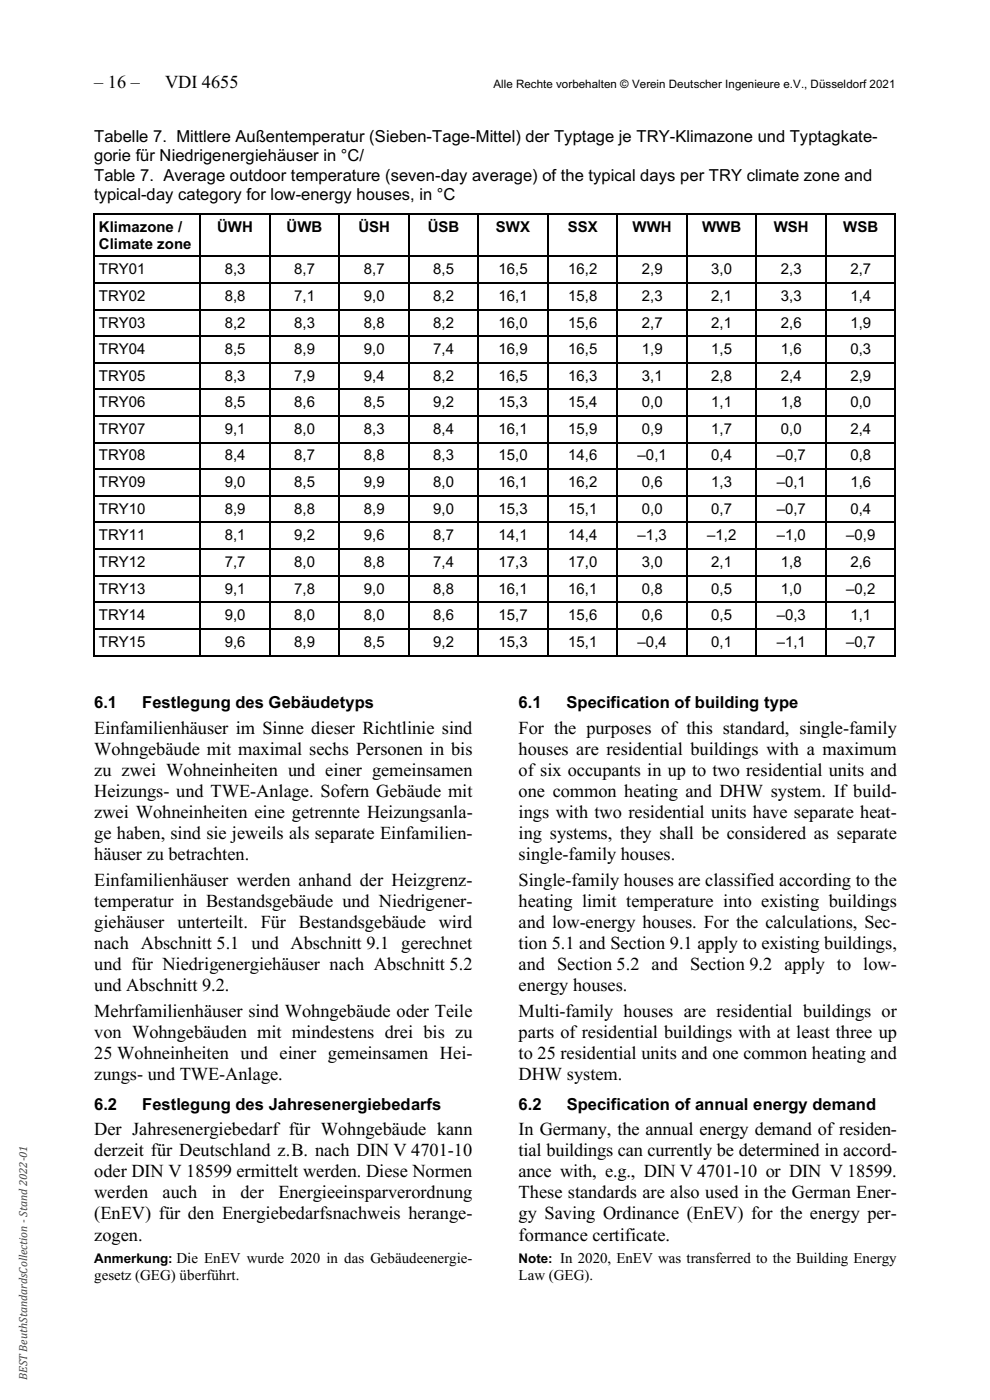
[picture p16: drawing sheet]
<svg xmlns="http://www.w3.org/2000/svg" width="210mm" height="297mm" viewBox="0 0 210 297" stroke-linecap="round" stroke-linejoin="round" font-family="sans-serif">
<defs><g id="words">
<g font-size="3.9">
<text x="20" y="18.6">– 16 –</text>
<text x="35" y="18.6">VDI 4655</text>
<text x="20" y="155.7">Einfamilienhäuser im Sinne dieser Richtlinie sind</text>
<text x="110" y="155.7">For the purposes of this standard, single-family</text>
<text x="20" y="160.1">Wohngebäude mit maximal sechs Personen in bis</text>
<text x="110" y="160.1">houses are residential buildings with a maximum</text>
<text x="20" y="164.6">zu zwei Wohneinheiten und einer gemeinsamen</text>
<text x="110" y="164.6">of six occupants in up to two residential units and</text>
<text x="20" y="169">Heizungs- und TWE-Anlage. Sofern Gebäude mit</text>
<text x="20" y="173.5">zwei Wohneinheiten eine getrennte Heizungsanla-</text>
<text x="110" y="169">one common heating and DHW system. If build-</text>
<text x="110" y="173.5">ings with two residential units have separate heat-</text>
<text x="20" y="178">ge haben, sind sie jeweils als separate Einfamilien-</text>
<text x="110" y="178">ing systems, they shall be considered as separate</text>
<text x="20" y="182.5">häuser zu betrachten.</text>
<text x="110" y="182.5">single-family houses.</text>
<text x="20" y="188">Einfamilienhäuser werden anhand der Heizgrenz-</text>
<text x="110" y="188">Single-family houses are classified according to the</text>
<text x="20" y="192.4">temperatur in Bestandsgebäude und Niedrigener-</text>
<text x="20" y="196.9">giehäuser</text>
<text x="37.6" y="196.9">unterteilt. Für Bestandsgebäude wird</text>
<text x="110" y="192.4">heating limit temperature into existing buildings</text>
<text x="110" y="196.9">and low-energy houses. For the calculations, Sec-</text>
<text x="20" y="201.3">nach Abschnitt 5.1 und Abschnitt 9.1 gerechnet</text>
<text x="110" y="201.3">tion 5.1 and Section 9.1 apply to existing buildings,</text>
<text x="20" y="205.8">und für Niedrigenergiehäuser nach Abschnitt 5.2</text>
<text x="110" y="205.8">and Section 5.2 and Section 9.2 apply to low-</text>
<text x="20" y="210.3">und Abschnitt 9.2.</text>
<text x="20" y="215.8">Mehrfamilienhäuser sind Wohngebäude oder Teile</text>
<text x="110" y="210.3">energy houses.</text>
<text x="110" y="215.8">Multi-family houses are residential buildings or</text>
<text x="20" y="220.3">von Wohngebäuden mit mindestens drei bis zu</text>
<text x="110" y="220.3">parts of residential buildings with at least three up</text>
<text x="20" y="224.7">25 Wohneinheiten und einer gemeinsamen Hei-</text>
<text x="110" y="224.7">to 25 residential units and one common heating and</text>
<text x="20" y="229.2">zungs- und TWE-Anlage.</text>
<text x="110" y="229.2">DHW system.</text>
<text x="20" y="240.9">Der Jahresenergiebedarf für Wohngebäude kann</text>
<text x="20" y="245.3">derzeit für Deutschland z.B. nach DIN V 4701-10</text>
<text x="110" y="240.9">In Germany, the annual energy demand of residen-</text>
<text x="110" y="245.3">tial buildings can currently be determined in accord-</text>
<text x="20" y="249.8">oder DIN V 18599 ermittelt werden. Diese Normen</text>
<text x="110" y="249.8">ance with, e.g., DIN V 4701-10 or DIN V 18599.</text>
<text x="20" y="254.3">werden</text>
<text x="34.5" y="254.3">auch</text>
<text x="44.9" y="254.3">in</text>
<text x="51" y="254.3">der</text>
<text x="59.1" y="254.3">Energieeinsparverordnung</text>
<text x="110" y="254.3">These standards are also used in the German Ener-</text>
<text x="20" y="258.7">(EnEV) für den Energiebedarfsnachweis herange-</text>
<text x="20" y="263.2">zogen.</text>
<text x="110" y="258.7">gy Saving Ordinance (EnEV) for the energy per-</text>
<text x="110" y="263.2">formance certificate.</text>
</g>
<g font-size="3.5">
<text x="20" y="30.2">Tabelle 7. Mittlere Außentemperatur (Sieben-Tage-Mittel) der Typtage je TRY-Klimazone und Typtagkate-</text>
<text x="20" y="34.2">gorie für Niedrigenergiehäuser in °C/</text>
<text x="20" y="38.3">Table 7. Average outdoor temperature (seven-day average) of the typical days per TRY climate zone and</text>
<text x="20" y="42.4">typical-day category for low-energy houses, in °C</text>
<text x="20" y="150.2">6.1</text>
<text x="30.2" y="150.2">Festlegung des Gebäudetyps</text>
<text x="110" y="150.2">6.1</text>
<text x="120.2" y="150.2">Specification of building type</text>
<text x="20" y="235.5">6.2</text>
<text x="30.2" y="235.5">Festlegung des Jahresenergiebedarfs</text>
<text x="110" y="235.5">6.2</text>
<text x="120.2" y="235.5">Specification of annual energy demand</text>
</g>
<g font-size="3.2">
<text x="21" y="49.2">Klimazone /</text>
<text x="21" y="52.8">Climate zone</text>
<text x="46.1" y="49.2">ÜWH</text>
<text x="60.8" y="49.2">ÜWB</text>
<text x="76" y="49.2">ÜSH</text>
<text x="90.8" y="49.2">ÜSB</text>
<text x="105.2" y="49.2">SWX</text>
<text x="120.4" y="49.2">SSX</text>
<text x="134.2" y="49.2">WWH</text>
<text x="148.9" y="49.2">WWB</text>
<text x="164.1" y="49.2">WSH</text>
<text x="178.9" y="49.2">WSB</text>
<text x="21" y="58.2">TRY01</text>
<text x="47.7" y="58.2">8,3</text>
<text x="62.4" y="58.2">8,7</text>
<text x="77.2" y="58.2">8,7</text>
<text x="91.9" y="58.2">8,5</text>
<text x="105.8" y="58.2">16,5</text>
<text x="120.5" y="58.2">16,2</text>
<text x="136.1" y="58.2">2,9</text>
<text x="150.9" y="58.2">3,0</text>
<text x="165.7" y="58.2">2,3</text>
<text x="180.4" y="58.2">2,7</text>
<text x="21" y="63.8">TRY02</text>
<text x="47.7" y="63.8">8,8</text>
<text x="62.4" y="63.8">7,1</text>
<text x="77.2" y="63.8">9,0</text>
<text x="91.9" y="63.8">8,2</text>
<text x="105.8" y="63.8">16,1</text>
<text x="120.5" y="63.8">15,8</text>
<text x="136.1" y="63.8">2,3</text>
<text x="150.9" y="63.8">2,1</text>
<text x="165.7" y="63.8">3,3</text>
<text x="180.4" y="63.8">1,4</text>
<text x="21" y="69.5">TRY03</text>
<text x="47.7" y="69.5">8,2</text>
<text x="62.4" y="69.5">8,3</text>
<text x="77.2" y="69.5">8,8</text>
<text x="91.9" y="69.5">8,2</text>
<text x="105.8" y="69.5">16,0</text>
<text x="120.5" y="69.5">15,6</text>
<text x="136.1" y="69.5">2,7</text>
<text x="150.9" y="69.5">2,1</text>
<text x="165.7" y="69.5">2,6</text>
<text x="180.4" y="69.5">1,9</text>
<text x="21" y="75.1">TRY04</text>
<text x="47.7" y="75.1">8,5</text>
<text x="62.4" y="75.1">8,9</text>
<text x="77.2" y="75.1">9,0</text>
<text x="91.9" y="75.1">7,4</text>
<text x="105.8" y="75.1">16,9</text>
<text x="120.5" y="75.1">16,5</text>
<text x="136.1" y="75.1">1,9</text>
<text x="150.9" y="75.1">1,5</text>
<text x="165.7" y="75.1">1,6</text>
<text x="180.4" y="75.1">0,3</text>
<text x="21" y="80.8">TRY05</text>
<text x="47.7" y="80.8">8,3</text>
<text x="62.4" y="80.8">7,9</text>
<text x="77.2" y="80.8">9,4</text>
<text x="91.9" y="80.8">8,2</text>
<text x="105.8" y="80.8">16,5</text>
<text x="120.5" y="80.8">16,3</text>
<text x="136.1" y="80.8">3,1</text>
<text x="150.9" y="80.8">2,8</text>
<text x="165.7" y="80.8">2,4</text>
<text x="180.4" y="80.8">2,9</text>
<text x="21" y="86.4">TRY06</text>
<text x="47.7" y="86.4">8,5</text>
<text x="62.4" y="86.4">8,6</text>
<text x="77.2" y="86.4">8,5</text>
<text x="91.9" y="86.4">9,2</text>
<text x="105.8" y="86.4">15,3</text>
<text x="120.5" y="86.4">15,4</text>
<text x="136.1" y="86.4">0,0</text>
<text x="150.9" y="86.4">1,1</text>
<text x="165.7" y="86.4">1,8</text>
<text x="180.4" y="86.4">0,0</text>
<text x="21" y="92">TRY07</text>
<text x="47.7" y="92">9,1</text>
<text x="62.4" y="92">8,0</text>
<text x="77.2" y="92">8,3</text>
<text x="91.9" y="92">8,4</text>
<text x="105.8" y="92">16,1</text>
<text x="120.5" y="92">15,9</text>
<text x="136.1" y="92">0,9</text>
<text x="150.9" y="92">1,7</text>
<text x="165.7" y="92">0,0</text>
<text x="180.4" y="92">2,4</text>
<text x="21" y="97.7">TRY08</text>
<text x="47.7" y="97.7">8,4</text>
<text x="62.4" y="97.7">8,7</text>
<text x="77.2" y="97.7">8,8</text>
<text x="91.9" y="97.7">8,3</text>
<text x="105.8" y="97.7">15,0</text>
<text x="120.5" y="97.7">14,6</text>
<text x="135.3" y="97.7">–0,1</text>
<text x="150.9" y="97.7">0,4</text>
<text x="164.8" y="97.7">–0,7</text>
<text x="180.4" y="97.7">0,8</text>
<text x="21" y="103.4">TRY09</text>
<text x="47.7" y="103.4">9,0</text>
<text x="62.4" y="103.4">8,5</text>
<text x="77.2" y="103.4">9,9</text>
<text x="91.9" y="103.4">8,0</text>
<text x="105.8" y="103.4">16,1</text>
<text x="120.5" y="103.4">16,2</text>
<text x="136.1" y="103.4">0,6</text>
<text x="150.9" y="103.4">1,3</text>
<text x="164.8" y="103.4">–0,1</text>
<text x="180.4" y="103.4">1,6</text>
<text x="21" y="109.1">TRY10</text>
<text x="47.7" y="109.1">8,9</text>
<text x="62.4" y="109.1">8,8</text>
<text x="77.2" y="109.1">8,9</text>
<text x="91.9" y="109.1">9,0</text>
<text x="105.8" y="109.1">15,3</text>
<text x="120.5" y="109.1">15,1</text>
<text x="136.1" y="109.1">0,0</text>
<text x="150.9" y="109.1">0,7</text>
<text x="164.8" y="109.1">–0,7</text>
<text x="180.4" y="109.1">0,4</text>
<text x="21" y="114.6">TRY11</text>
<text x="47.7" y="114.6">8,1</text>
<text x="62.4" y="114.6">9,2</text>
<text x="77.2" y="114.6">9,6</text>
<text x="91.9" y="114.6">8,7</text>
<text x="105.8" y="114.6">14,1</text>
<text x="120.5" y="114.6">14,4</text>
<text x="135.3" y="114.6">–1,3</text>
<text x="150" y="114.6">–1,2</text>
<text x="164.8" y="114.6">–1,0</text>
<text x="179.5" y="114.6">–0,9</text>
<text x="21" y="120.3">TRY12</text>
<text x="21" y="126">TRY13</text>
<text x="47.7" y="120.3">7,7</text>
<text x="47.7" y="126">9,1</text>
<text x="62.4" y="120.3">8,0</text>
<text x="62.4" y="126">7,8</text>
<text x="77.2" y="120.3">8,8</text>
<text x="77.2" y="126">9,0</text>
<text x="91.9" y="120.3">7,4</text>
<text x="91.9" y="126">8,8</text>
<text x="105.8" y="120.3">17,3</text>
<text x="105.8" y="126">16,1</text>
<text x="120.5" y="120.3">17,0</text>
<text x="120.5" y="126">16,1</text>
<text x="136.1" y="120.3">3,0</text>
<text x="136.1" y="126">0,8</text>
<text x="150.9" y="120.3">2,1</text>
<text x="150.9" y="126">0,5</text>
<text x="165.7" y="120.3">1,8</text>
<text x="165.7" y="126">1,0</text>
<text x="179.5" y="126">–0,2</text>
<text x="180.4" y="120.3">2,6</text>
<text x="21" y="131.6">TRY14</text>
<text x="47.7" y="131.6">9,0</text>
<text x="62.4" y="131.6">8,0</text>
<text x="77.2" y="131.6">8,0</text>
<text x="91.9" y="131.6">8,6</text>
<text x="105.8" y="131.6">15,7</text>
<text x="120.5" y="131.6">15,6</text>
<text x="136.1" y="131.6">0,6</text>
<text x="150.9" y="131.6">0,5</text>
<text x="164.8" y="131.6">–0,3</text>
<text x="180.4" y="131.6">1,1</text>
<text x="21" y="137.2">TRY15</text>
<text x="47.7" y="137.2">9,6</text>
<text x="62.4" y="137.2">8,9</text>
<text x="77.2" y="137.2">8,5</text>
<text x="91.9" y="137.2">9,2</text>
<text x="105.8" y="137.2">15,3</text>
<text x="120.5" y="137.2">15,1</text>
<text x="135.3" y="137.2">–0,4</text>
<text x="150.9" y="137.2">0,1</text>
<text x="164.8" y="137.2">–1,1</text>
<text x="179.5" y="137.2">–0,7</text>
<text x="20" y="271.7">gesetz (GEG) überführt.</text>
<text x="110" y="271.7">Law (GEG).</text>
</g>
<g font-size="2.8">
<text x="20" y="268.1">Anmerkung: Die EnEV wurde 2020 in das Gebäudeenergie-</text>
<text x="110" y="268.1">Note: In 2020, EnEV was transferred to the Building Energy</text>
</g>
<text font-size="2.5" x="104.7" y="18.6">Alle Rechte vorbehalten © Verein Deutscher Ingenieure e.V., Düsseldorf 2021</text>
<text font-size="2.5" fill="#424242" x="5.8" y="292.8" transform="rotate(-90 5.8 292.8)">BEST BeuthStandardsCollection - Stand 2022-01</text>
</g></defs>
<g fill="#000">
<path d="M19.7 45.3h.3v.2h-.3zM19.7 54.2h.3v.3h-.3zM42.4 45.3h.2v.2h-.2zM42.4 54.2h.2v.3h-.2zM57.1 45.3h.3v.2h-.3zM57.1 54.2h.3v.3h-.3zM71.8 45.3h.3v.2h-.3zM71.8 54.2h.3v.3h-.3zM86.6 45.3h.3v.2h-.3zM86.6 54.2h.3v.3h-.3zM101.3 45.3h.3v.2h-.3zM101.3 54.2h.3v.3h-.3z"/>
<path d="M116.1 45.3h.2v.2h-.2zM116.1 54.2h.2v.3h-.2zM130.9 45.3h.2v.2h-.2zM130.9 54.2h.2v.3h-.2zM145.6 45.3h.2v.2h-.2zM145.6 54.2h.2v.3h-.2zM160.3 45.3h.3v.2h-.3zM160.3 54.2h.3v.3h-.3zM175.1 45.3h.2v.2h-.2zM175.1 54.2h.2v.3h-.2zM189.8 45.3h.3v.2h-.3zM189.8 54.2h.3v.3h-.3z"/>
<path d="M19.7 59.9h.3v.3h-.3zM19.7 65.6h.3v.2h-.3zM19.7 71.2h.3v.2h-.3zM19.7 76.8h.3v.3h-.3zM42.4 59.9h.2v.3h-.2zM42.4 65.6h.2v.2h-.2zM42.4 71.2h.2v.2h-.2zM42.4 76.8h.2v.3h-.2zM57.1 59.9h.3v.3h-.3zM57.1 65.6h.3v.2h-.3zM57.1 71.2h.3v.2h-.3zM57.1 76.8h.3v.3h-.3z"/>
<path d="M71.8 59.9h.3v.3h-.3zM71.8 65.6h.3v.2h-.3zM71.8 71.2h.3v.2h-.3zM71.8 76.8h.3v.3h-.3zM86.6 59.9h.3v.3h-.3zM86.6 65.6h.3v.2h-.3zM86.6 71.2h.3v.2h-.3zM86.6 76.8h.3v.3h-.3zM101.3 59.9h.3v.3h-.3zM101.3 65.6h.3v.2h-.3zM101.3 71.2h.3v.2h-.3zM101.3 76.8h.3v.3h-.3z"/>
<path d="M116.1 59.9h.2v.3h-.2zM116.1 65.6h.2v.2h-.2zM116.1 71.2h.2v.2h-.2zM116.1 76.8h.2v.3h-.2zM130.9 59.9h.2v.3h-.2zM130.9 65.6h.2v.2h-.2zM130.9 71.2h.2v.2h-.2zM130.9 76.8h.2v.3h-.2zM145.6 59.9h.2v.3h-.2zM145.6 65.6h.2v.2h-.2zM145.6 71.2h.2v.2h-.2zM145.6 76.8h.2v.3h-.2z"/>
<path d="M160.3 59.9h.3v.3h-.3zM160.3 65.6h.3v.2h-.3zM160.3 71.2h.3v.2h-.3zM160.3 76.8h.3v.3h-.3zM175.1 59.9h.2v.3h-.2zM175.1 65.6h.2v.2h-.2zM175.1 71.2h.2v.2h-.2zM175.1 76.8h.2v.3h-.2zM189.8 59.9h.3v.3h-.3zM189.8 65.6h.3v.2h-.3zM189.8 71.2h.3v.2h-.3zM189.8 76.8h.3v.3h-.3z"/>
<path d="M19.7 82.5h.3v.3h-.3zM19.7 88.1h.3v.2h-.3zM19.7 93.8h.3v.2h-.3zM19.7 99.4h.3v.3h-.3zM42.4 82.5h.2v.3h-.2zM42.4 88.1h.2v.2h-.2zM42.4 93.8h.2v.2h-.2zM42.4 99.4h.2v.3h-.2zM57.1 82.5h.3v.3h-.3zM57.1 88.1h.3v.2h-.3zM57.1 93.8h.3v.2h-.3zM57.1 99.4h.3v.3h-.3z"/>
<path d="M71.8 82.5h.3v.3h-.3zM71.8 88.1h.3v.2h-.3zM71.8 93.8h.3v.2h-.3zM71.8 99.4h.3v.3h-.3zM86.6 82.5h.3v.3h-.3zM86.6 88.1h.3v.2h-.3zM86.6 93.8h.3v.2h-.3zM86.6 99.4h.3v.3h-.3zM101.3 82.5h.3v.3h-.3zM101.3 88.1h.3v.2h-.3zM101.3 93.8h.3v.2h-.3zM101.3 99.4h.3v.3h-.3z"/>
<path d="M116.1 82.5h.2v.3h-.2zM116.1 88.1h.2v.2h-.2zM116.1 93.8h.2v.2h-.2zM116.1 99.4h.2v.3h-.2zM130.9 82.5h.2v.3h-.2zM130.9 88.1h.2v.2h-.2zM130.9 93.8h.2v.2h-.2zM130.9 99.4h.2v.3h-.2zM145.6 82.5h.2v.3h-.2zM145.6 88.1h.2v.2h-.2zM145.6 93.8h.2v.2h-.2zM145.6 99.4h.2v.3h-.2z"/>
<path d="M160.3 82.5h.3v.3h-.3zM160.3 88.1h.3v.2h-.3zM160.3 93.8h.3v.2h-.3zM160.3 99.4h.3v.3h-.3zM175.1 82.5h.2v.3h-.2zM175.1 88.1h.2v.2h-.2zM175.1 93.8h.2v.2h-.2zM175.1 99.4h.2v.3h-.2zM189.8 82.5h.3v.3h-.3zM189.8 88.1h.3v.2h-.3zM189.8 93.8h.3v.2h-.3zM189.8 99.4h.3v.3h-.3z"/>
<path d="M19.7 105.1h.3v.2h-.3zM19.7 110.7h.3v.3h-.3zM19.7 116.4h.3v.2h-.3zM42.4 105.1h.2v.2h-.2zM42.4 110.7h.2v.3h-.2zM42.4 116.4h.2v.2h-.2zM57.1 105.1h.3v.2h-.3zM57.1 110.7h.3v.3h-.3zM57.1 116.4h.3v.2h-.3zM71.8 105.1h.3v.2h-.3zM71.8 110.7h.3v.3h-.3zM71.8 116.4h.3v.2h-.3z"/>
<path d="M86.6 105.1h.3v.2h-.3zM86.6 110.7h.3v.3h-.3zM86.6 116.4h.3v.2h-.3zM101.3 105.1h.3v.2h-.3zM101.3 110.7h.3v.3h-.3zM101.3 116.4h.3v.2h-.3zM116.1 105.1h.2v.2h-.2zM116.1 110.7h.2v.3h-.2zM116.1 116.4h.2v.2h-.2zM130.9 105.1h.2v.2h-.2zM130.9 110.7h.2v.3h-.2zM130.9 116.4h.2v.2h-.2z"/>
<path d="M145.6 105.1h.2v.2h-.2zM145.6 110.7h.2v.3h-.2zM145.6 116.4h.2v.2h-.2zM160.3 105.1h.3v.2h-.3zM160.3 110.7h.3v.3h-.3zM160.3 116.4h.3v.2h-.3zM175.1 105.1h.2v.2h-.2zM175.1 110.7h.2v.3h-.2zM175.1 116.4h.2v.2h-.2zM189.8 105.1h.3v.2h-.3zM189.8 110.7h.3v.3h-.3zM189.8 116.4h.3v.2h-.3z"/>
<path d="M19.7 122h.3v.3h-.3zM19.7 127.6h.3v.3h-.3zM19.7 133.3h.3v.3h-.3zM19.7 139.1h.3v.2h-.3zM42.4 122h.2v.3h-.2zM42.4 127.6h.2v.3h-.2zM42.4 133.3h.2v.3h-.2zM42.4 139.1h.2v.2h-.2zM57.1 122h.3v.3h-.3zM57.1 127.6h.3v.3h-.3zM57.1 133.3h.3v.3h-.3zM57.1 139.1h.3v.2h-.3z"/>
<path d="M71.8 122h.3v.3h-.3zM71.8 127.6h.3v.3h-.3zM71.8 133.3h.3v.3h-.3zM71.8 139.1h.3v.2h-.3zM86.6 122h.3v.3h-.3zM86.6 127.6h.3v.3h-.3zM86.6 133.3h.3v.3h-.3zM86.6 139.1h.3v.2h-.3zM101.3 122h.3v.3h-.3zM101.3 127.6h.3v.3h-.3zM101.3 133.3h.3v.3h-.3zM101.3 139.1h.3v.2h-.3z"/>
<path d="M116.1 122h.2v.3h-.2zM116.1 127.6h.2v.3h-.2zM116.1 133.3h.2v.3h-.2zM116.1 139.1h.2v.2h-.2zM130.9 122h.2v.3h-.2zM130.9 127.6h.2v.3h-.2zM130.9 133.3h.2v.3h-.2zM130.9 139.1h.2v.2h-.2zM145.6 122h.2v.3h-.2zM145.6 127.6h.2v.3h-.2zM145.6 133.3h.2v.3h-.2zM145.6 139.1h.2v.2h-.2z"/>
<path d="M160.3 122h.3v.3h-.3zM160.3 127.6h.3v.3h-.3zM160.3 133.3h.3v.3h-.3zM160.3 139.1h.3v.2h-.3zM175.1 122h.2v.3h-.2zM175.1 127.6h.2v.3h-.2zM175.1 133.3h.2v.3h-.2zM175.1 139.1h.2v.2h-.2zM189.8 122h.3v.3h-.3zM189.8 127.6h.3v.3h-.3zM189.8 133.3h.3v.3h-.3zM189.8 139.1h.3v.2h-.3z"/>
</g>
<g fill="none" stroke="#000" stroke-width=".25">
<path d="M19.9 45.5v8.7M19.9 54.5v5.4M20 45.4h22.4M20 54.4h22.4M42.5 45.5v8.7M42.5 54.5v5.4M42.6 45.4h14.5M42.6 54.4h14.5M57.2 45.5v8.7M57.2 54.5v5.4M57.4 45.4h14.4M57.4 54.4h14.4"/>
<path d="M72 45.5v8.7M72 54.5v5.4M72.1 45.4h14.5M72.1 54.4h14.5M86.7 45.5v8.7M86.7 54.5v5.4M86.9 45.4h14.4M86.9 54.4h14.4M101.5 45.5v8.7M101.5 54.5v5.4M101.6 45.4h14.5M101.6 54.4h14.5"/>
<path d="M116.2 45.5v8.7M116.2 54.5v5.4M116.3 45.4h14.6M116.3 54.4h14.6M131 45.5v8.7M131 54.5v5.4M131.1 45.4h14.5M131.1 54.4h14.5M145.7 45.5v8.7M145.7 54.5v5.4M145.8 45.4h14.5M145.8 54.4h14.5"/>
<path d="M160.4 45.5v8.7M160.4 54.5v5.4M160.6 45.4h14.5M160.6 54.4h14.5M175.2 45.5v8.7M175.2 54.5v5.4M175.3 45.4h14.5M175.3 54.4h14.5M189.9 45.5v8.7M189.9 54.5v5.4M19.9 60.2v5.4M19.9 65.8v5.4"/>
<path d="M19.9 71.4v5.4M19.9 77.1v5.4M20 60h22.4M20 65.7h22.4M20 71.3h22.4M20 77h22.4M42.5 60.2v5.4M42.5 65.8v5.4M42.5 71.4v5.4M42.5 77.1v5.4M42.6 60h14.5M42.6 65.7h14.5"/>
<path d="M42.6 71.3h14.5M42.6 77h14.5M57.2 60.2v5.4M57.2 65.8v5.4M57.2 71.4v5.4M57.2 77.1v5.4M57.4 60h14.4M57.4 65.7h14.4M57.4 71.3h14.4M57.4 77h14.4M72 60.2v5.4M72 65.8v5.4"/>
<path d="M72 71.4v5.4M72 77.1v5.4M72.1 60h14.5M72.1 65.7h14.5M72.1 71.3h14.5M72.1 77h14.5M86.7 60.2v5.4M86.7 65.8v5.4M86.7 71.4v5.4M86.7 77.1v5.4M86.9 60h14.4M86.9 65.7h14.4"/>
<path d="M86.9 71.3h14.4M86.9 77h14.4M101.5 60.2v5.4M101.5 65.8v5.4M101.5 71.4v5.4M101.5 77.1v5.4M101.6 60h14.5M101.6 65.7h14.5M101.6 71.3h14.5M101.6 77h14.5M116.2 60.2v5.4M116.2 65.8v5.4"/>
<path d="M116.2 71.4v5.4M116.2 77.1v5.4M116.3 60h14.6M116.3 65.7h14.6M116.3 71.3h14.6M116.3 77h14.6M131 60.2v5.4M131 65.8v5.4M131 71.4v5.4M131 77.1v5.4M131.1 60h14.5M131.1 65.7h14.5"/>
<path d="M131.1 71.3h14.5M131.1 77h14.5M145.7 60.2v5.4M145.7 65.8v5.4M145.7 71.4v5.4M145.7 77.1v5.4M145.8 60h14.5M145.8 65.7h14.5M145.8 71.3h14.5M145.8 77h14.5M160.4 60.2v5.4M160.4 65.8v5.4"/>
<path d="M160.4 71.4v5.4M160.4 77.1v5.4M160.6 60h14.5M160.6 65.7h14.5M160.6 71.3h14.5M160.6 77h14.5M175.2 60.2v5.4M175.2 65.8v5.4M175.2 71.4v5.4M175.2 77.1v5.4M175.3 60h14.5M175.3 65.7h14.5"/>
<path d="M175.3 71.3h14.5M175.3 77h14.5M189.9 60.2v5.4M189.9 65.8v5.4M189.9 71.4v5.4M189.9 77.1v5.4M19.9 82.8v5.3M19.9 88.4v5.4M19.9 94v5.4M19.9 99.7v5.4M20 82.6h22.4M20 88.2h22.4"/>
<path d="M20 93.9h22.4M20 99.6h22.4M42.5 82.8v5.3M42.5 88.4v5.4M42.5 94v5.4M42.5 99.7v5.4M42.6 82.6h14.5M42.6 88.2h14.5M42.6 93.9h14.5M42.6 99.6h14.5M57.2 82.8v5.3M57.2 88.4v5.4"/>
<path d="M57.2 94v5.4M57.2 99.7v5.4M57.4 82.6h14.4M57.4 88.2h14.4M57.4 93.9h14.4M57.4 99.6h14.4M72 82.8v5.3M72 88.4v5.4M72 94v5.4M72 99.7v5.4M72.1 82.6h14.5M72.1 88.2h14.5"/>
<path d="M72.1 93.9h14.5M72.1 99.6h14.5M86.7 82.8v5.3M86.7 88.4v5.4M86.7 94v5.4M86.7 99.7v5.4M86.9 82.6h14.4M86.9 88.2h14.4M86.9 93.9h14.4M86.9 99.6h14.4M101.5 82.8v5.3M101.5 88.4v5.4"/>
<path d="M101.5 94v5.4M101.5 99.7v5.4M101.6 82.6h14.5M101.6 88.2h14.5M101.6 93.9h14.5M101.6 99.6h14.5M116.2 82.8v5.3M116.2 88.4v5.4M116.2 94v5.4M116.2 99.7v5.4M116.3 82.6h14.6M116.3 88.2h14.6"/>
<path d="M116.3 93.9h14.6M116.3 99.6h14.6M131 82.8v5.3M131 88.4v5.4M131 94v5.4M131 99.7v5.4M131.1 82.6h14.5M131.1 88.2h14.5M131.1 93.9h14.5M131.1 99.6h14.5M145.7 82.8v5.3M145.7 88.4v5.4"/>
<path d="M145.7 94v5.4M145.7 99.7v5.4M145.8 82.6h14.5M145.8 88.2h14.5M145.8 93.9h14.5M145.8 99.6h14.5M160.4 82.8v5.3M160.4 88.4v5.4M160.4 94v5.4M160.4 99.7v5.4M160.6 82.6h14.5M160.6 88.2h14.5"/>
<path d="M160.6 93.9h14.5M160.6 99.6h14.5M175.2 82.8v5.3M175.2 88.4v5.4M175.2 94v5.4M175.2 99.7v5.4M175.3 82.6h14.5M175.3 88.2h14.5M175.3 93.9h14.5M175.3 99.6h14.5M189.9 82.8v5.3M189.9 88.4v5.4"/>
<path d="M189.9 94v5.4M189.9 99.7v5.4M19.9 105.3v5.4M19.9 111v5.4M19.9 116.6v5.4M20 105.2h22.4M20 110.8h22.4M20 116.5h22.4M42.5 105.3v5.4M42.5 111v5.4M42.5 116.6v5.4M42.6 105.2h14.5"/>
<path d="M42.6 110.8h14.5M42.6 116.5h14.5M57.2 105.3v5.4M57.2 111v5.4M57.2 116.6v5.4M57.4 105.2h14.4M57.4 110.8h14.4M57.4 116.5h14.4M72 105.3v5.4M72 111v5.4M72 116.6v5.4M72.1 105.2h14.5"/>
<path d="M72.1 110.8h14.5M72.1 116.5h14.5M86.7 105.3v5.4M86.7 111v5.4M86.7 116.6v5.4M86.9 105.2h14.4M86.9 110.8h14.4M86.9 116.5h14.4M101.5 105.3v5.4M101.5 111v5.4M101.5 116.6v5.4M101.6 105.2h14.5"/>
<path d="M101.6 110.8h14.5M101.6 116.5h14.5M116.2 105.3v5.4M116.2 111v5.4M116.2 116.6v5.4M116.3 105.2h14.6M116.3 110.8h14.6M116.3 116.5h14.6M131 105.3v5.4M131 111v5.4M131 116.6v5.4M131.1 105.2h14.5"/>
<path d="M131.1 110.8h14.5M131.1 116.5h14.5M145.7 105.3v5.4M145.7 111v5.4M145.7 116.6v5.4M145.8 105.2h14.5M145.8 110.8h14.5M145.8 116.5h14.5M160.4 105.3v5.4M160.4 111v5.4M160.4 116.6v5.4M160.6 105.2h14.5"/>
<path d="M160.6 110.8h14.5M160.6 116.5h14.5M175.2 105.3v5.4M175.2 111v5.4M175.2 116.6v5.4M175.3 105.2h14.5M175.3 110.8h14.5M175.3 116.5h14.5M189.9 105.3v5.4M189.9 111v5.4M189.9 116.6v5.4M19.9 122.3v5.3"/>
<path d="M19.9 127.9v5.4M19.9 133.6v5.5M20 122.1h22.4M20 127.8h22.4M20 133.4h22.4M20 139.2h22.4M42.5 122.3v5.3M42.5 127.9v5.4M42.5 133.6v5.5M42.6 122.1h14.5M42.6 127.8h14.5M42.6 133.4h14.5"/>
<path d="M42.6 139.2h14.5M57.2 122.3v5.3M57.2 127.9v5.4M57.2 133.6v5.5M57.4 122.1h14.4M57.4 127.8h14.4M57.4 133.4h14.4M57.4 139.2h14.4M72 122.3v5.3M72 127.9v5.4M72 133.6v5.5M72.1 122.1h14.5"/>
<path d="M72.1 127.8h14.5M72.1 133.4h14.5M72.1 139.2h14.5M86.7 122.3v5.3M86.7 127.9v5.4M86.7 133.6v5.5M86.9 122.1h14.4M86.9 127.8h14.4M86.9 133.4h14.4M86.9 139.2h14.4M101.5 122.3v5.3M101.5 127.9v5.4"/>
<path d="M101.5 133.6v5.5M101.6 122.1h14.5M101.6 127.8h14.5M101.6 133.4h14.5M101.6 139.2h14.5M116.2 122.3v5.3M116.2 127.9v5.4M116.2 133.6v5.5M116.3 122.1h14.6M116.3 127.8h14.6M116.3 133.4h14.6M116.3 139.2h14.6"/>
<path d="M131 122.3v5.3M131 127.9v5.4M131 133.6v5.5M131.1 122.1h14.5M131.1 127.8h14.5M131.1 133.4h14.5M131.1 139.2h14.5M145.7 122.3v5.3M145.7 127.9v5.4M145.7 133.6v5.5M145.8 122.1h14.5M145.8 127.8h14.5"/>
<path d="M145.8 133.4h14.5M145.8 139.2h14.5M160.4 122.3v5.3M160.4 127.9v5.4M160.4 133.6v5.5M160.6 122.1h14.5M160.6 127.8h14.5M160.6 133.4h14.5M160.6 139.2h14.5M175.2 122.3v5.3M175.2 127.9v5.4M175.2 133.6v5.5"/>
<path d="M175.3 122.1h14.5M175.3 127.8h14.5M175.3 133.4h14.5M175.3 139.2h14.5M189.9 122.3v5.3M189.9 127.9v5.4M189.9 133.6v5.5"/>
</g>
<use href="#words"/>
</svg>
